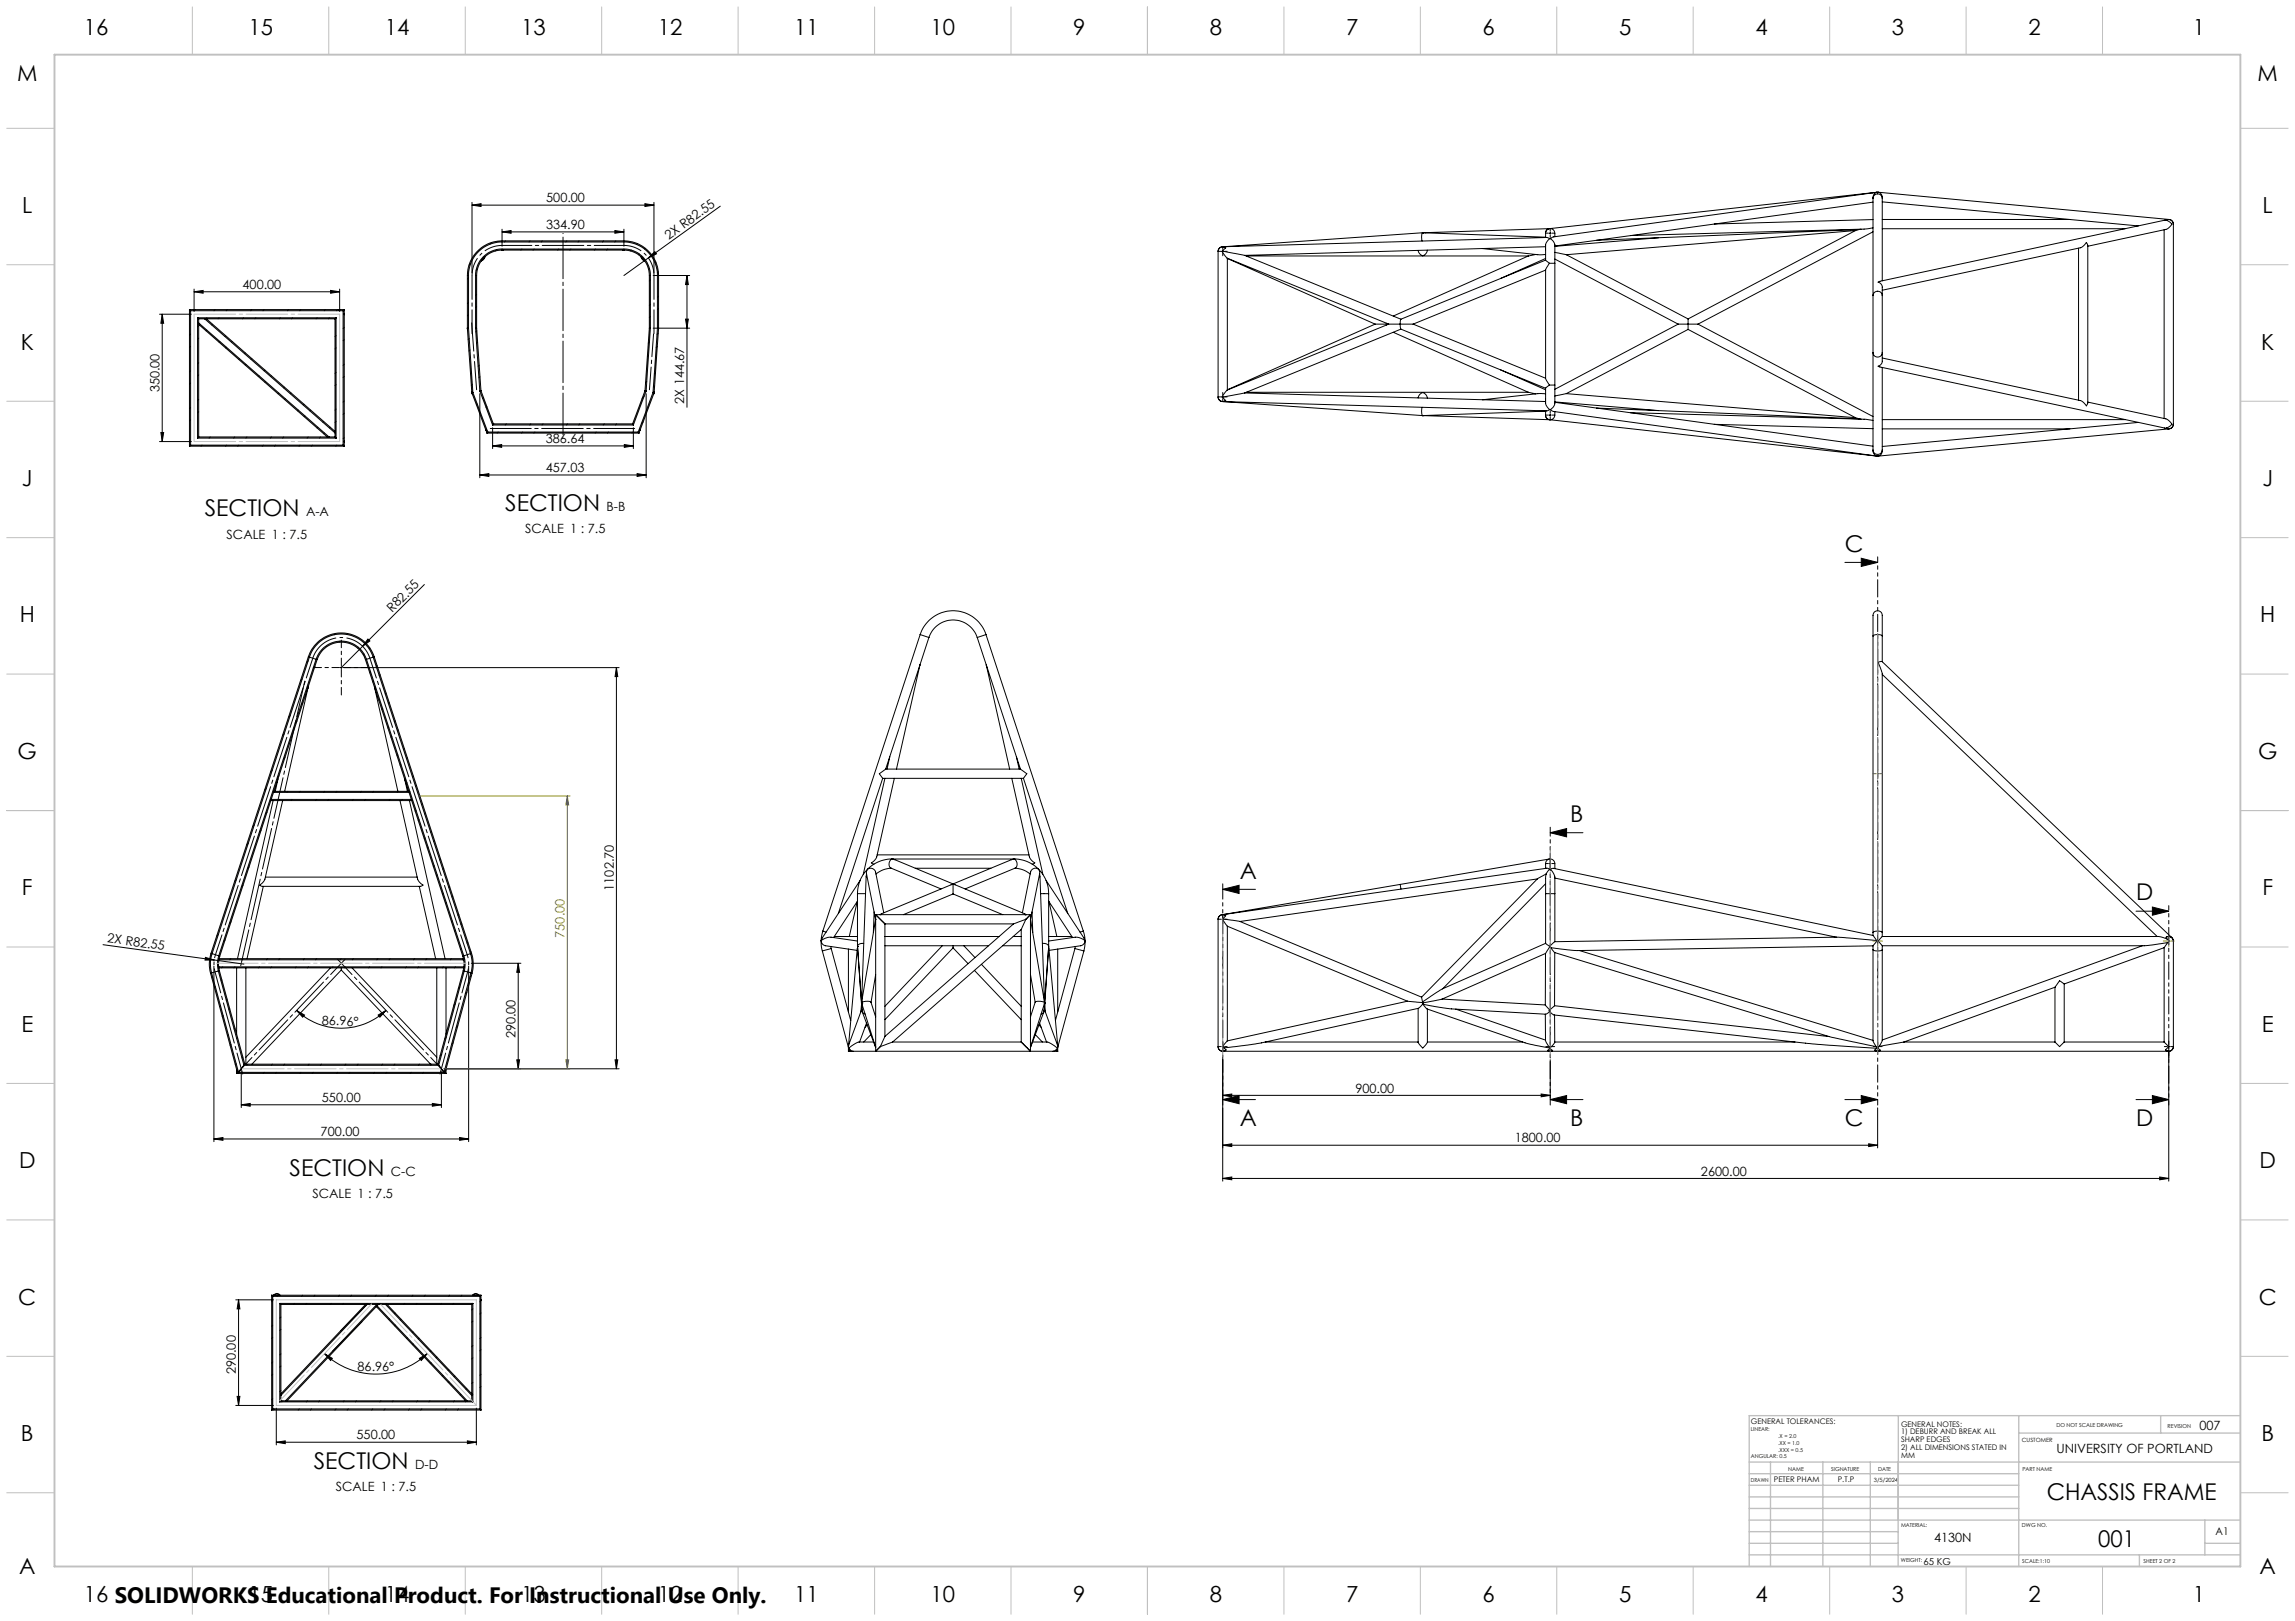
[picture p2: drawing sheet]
<svg xmlns="http://www.w3.org/2000/svg" width="841mm" height="594mm" viewBox="0 0 841 594" stroke-linecap="round" stroke-linejoin="round" font-family="sans-serif">
<defs><g id="words">
<g font-size="8.5">
<text x="75" y="189.2">SECTION</text>
<text x="185.1" y="187.2">SECTION</text>
<text x="676.1" y="202.1">C</text>
<text x="575.3" y="301.2">B</text>
<text x="454.3" y="321.9">A</text>
<text x="782.7" y="329.9">D</text>
<text x="454.3" y="412.6">A</text>
<text x="575.3" y="412.6">B</text>
<text x="676.1" y="412.6">C</text>
<text x="782.7" y="412.6">D</text>
<text x="106.1" y="430.8">SECTION</text>
<text x="115" y="538.3">SECTION</text>
<text x="750" y="549.6">CHASSIS FRAME</text>
<text x="768.8" y="566.7">001</text>
</g>
<g font-size="8.1">
<text x="30.8" y="12.9">16</text>
<text x="91" y="12.9">15</text>
<text x="141" y="12.9">14</text>
<text x="191" y="12.9">13</text>
<text x="241" y="12.9">12</text>
<text x="291" y="12.9">11</text>
<text x="341" y="12.9">10</text>
<text x="393.3" y="12.9">9</text>
<text x="443.3" y="12.9">8</text>
<text x="493.3" y="12.9">7</text>
<text x="543.3" y="12.9">6</text>
<text x="593.3" y="12.9">5</text>
<text x="643.3" y="12.9">4</text>
<text x="693.3" y="12.9">3</text>
<text x="743.3" y="12.9">2</text>
<text x="803.6" y="12.9">1</text>
<text x="6.3" y="29.6">M</text>
<text x="827.3" y="29.6">M</text>
<text x="8.1" y="78.1">L</text>
<text x="829.1" y="78.1">L</text>
<text x="7.6" y="128.1">K</text>
<text x="828.6" y="128.1">K</text>
<text x="8.1" y="178.1">J</text>
<text x="829.1" y="178.1">J</text>
<text x="7.2" y="228.1">H</text>
<text x="828.2" y="228.1">H</text>
<text x="6.5" y="278.1">G</text>
<text x="827.5" y="278.1">G</text>
<text x="8" y="328.1">F</text>
<text x="829" y="328.1">F</text>
<text x="7.8" y="378.1">E</text>
<text x="828.8" y="378.1">E</text>
<text x="7" y="428.1">D</text>
<text x="828" y="428.1">D</text>
<text x="6.7" y="478.1">C</text>
<text x="827.7" y="478.1">C</text>
<text x="7.7" y="528.1">B</text>
<text x="828.7" y="528.1">B</text>
<text x="7" y="576.6">A</text>
<text x="828" y="576.6">A</text>
<text x="30.8" y="586.9">16 SOLIDWORKS Educational Product. For Instructional Use Only.</text>
<text x="91" y="586.9">15</text>
<text x="141" y="586.9">14</text>
<text x="191" y="586.9">13</text>
<text x="241" y="586.9">12</text>
<text x="291" y="586.9">11</text>
<text x="341" y="586.9">10</text>
<text x="393.3" y="586.9">9</text>
<text x="443.3" y="586.9">8</text>
<text x="493.3" y="586.9">7</text>
<text x="543.3" y="586.9">6</text>
<text x="593.3" y="586.9">5</text>
<text x="643.3" y="586.9">4</text>
<text x="693.3" y="586.9">3</text>
<text x="743.3" y="586.9">2</text>
<text x="803.6" y="586.9">1</text>
</g>
<g font-size="4.7">
<text x="200.2" y="74.1">500.00</text>
<text x="200.1" y="84">334.90</text>
<text x="245.1" y="87.9" transform="rotate(-36 245.1 87.9)">2X R82.55</text>
<text x="88.9" y="105.9">400.00</text>
<text x="58.5" y="143.8" transform="rotate(-90 58.5 143.8)">350.00</text>
<text x="250.7" y="147.9" transform="rotate(-90 250.7 147.9)">2X 144.67</text>
<text x="200" y="162.4">386.64</text>
<text x="200" y="173">457.03</text>
<text x="112.1" y="189.2">A-A</text>
<text x="222.3" y="187.2">B-B</text>
<text x="83.1" y="197.4">SCALE 1 : 7.5</text>
<text x="192.4" y="195.4">SCALE 1 : 7.5</text>
<text x="143.7" y="224.6" transform="rotate(-45 143.7 224.6)">R82.55</text>
<text x="224.9" y="326.4" transform="rotate(-90 224.9 326.4)">1102.70</text>
<text x="39.2" y="345.3" transform="rotate(8 39.2 345.3)">2X R82.55</text>
<text x="117.9" y="375.6" transform="rotate(1 117.9 375.6)">86.96°</text>
<text x="188.9" y="380.5" transform="rotate(-90 188.9 380.5)">290.00</text>
<text x="496.7" y="400.4">900.00</text>
<text x="118" y="403.8">550.00</text>
<text x="117.5" y="416.3">700.00</text>
<text x="555.1" y="418.6">1800.00</text>
<text x="143.2" y="430.8">C-C</text>
<text x="623.3" y="430.8">2600.00</text>
<text x="114.5" y="439">SCALE 1 : 7.5</text>
<text x="86.4" y="503.6" transform="rotate(-90 86.4 503.6)">290.00</text>
<text x="131" y="502.5">86.96°</text>
<text x="130.7" y="527.5">550.00</text>
<text x="806" y="524">007</text>
<text x="753.6" y="532.3">UNIVERSITY OF PORTLAND</text>
<text x="152.1" y="538.3">D-D</text>
<text x="123" y="546.5">SCALE 1 : 7.5</text>
<text x="708.7" y="564.9">4130N</text>
</g>
<text font-size="4.7" fill="#808000" x="206.9" y="343.6" transform="rotate(-90 206.9 343.6)">750.00</text>
<text font-size="3.9" x="811.9" y="562.5">A1</text>
<text font-size="3.5" x="704.9" y="573.3">65 KG</text>
<g font-size="2.8">
<text x="641.6" y="521.7">GENERAL TOLERANCES:</text>
<text x="696.6" y="522.8">GENERAL NOTES:</text>
<text x="696.6" y="525.6">1) DEBURR AND BREAK ALL</text>
<text x="696.6" y="528.5">SHARP EDGES</text>
<text x="696.6" y="531.3">2) ALL DIMENSIONS STATED IN</text>
<text x="696.6" y="534.1">MM</text>
<text x="650.1" y="543.1">PETER PHAM</text>
<text x="673.4" y="543.1">P.T.P</text>
</g>
<g font-size="2.1">
<text x="740.9" y="528.4">CUSTOMER</text>
<text x="686.7" y="542.9">3/5/2024</text>
</g>
<g font-size="2">
<text x="641.6" y="524.4">LINEAR:</text>
<text x="651.6" y="526.9">.X = 2.0</text>
<text x="753.6" y="523">DO NOT SCALE DRAWING</text>
<text x="794.3" y="523.2">REVISION</text>
<text x="651.6" y="529.4">.XX = 1.0</text>
<text x="651.6" y="531.9">.XXX = 0.5</text>
<text x="641.6" y="534.4">ANGULAR: 0.5</text>
<text x="655.3" y="539">NAME</text>
<text x="671" y="538.9">SIGNATURE</text>
<text x="688.2" y="538.9">DATE</text>
<text x="741.1" y="538.9">PART NAME</text>
<text x="641.6" y="543.1">DRAWN</text>
<text x="696.6" y="559.5">MATERIAL:</text>
<text x="741" y="559.5">DWG NO.</text>
<text x="696.6" y="572.5">WEIGHT:</text>
<text x="741.1" y="572.6">SCALE:1:10</text>
<text x="785.5" y="572.6">SHEET 2 OF 2</text>
</g>
</g></defs>
<g fill="none" stroke="#000" stroke-width=".37">
<path d="M173 75.2l3.3-.6v1.1zM173 74.1v25.9M173 75.2h66.6M236.3 74.6l3.3 .6-3.3 .5zM239.6 74.1v25.9M263.9 75.6l-26.3 18.9M686.4 72.7a1.69 1.69 0 0 1 1.7-1.7 1.69 1.69 0 0 1 1.7 1.7M686.4 72.7v35.6M686.4 74.1l-116.6 16.1M687.6 70.5l.3-.1-120 13.4M687.7 70.5a2.11 2.11 0 0 0-1.3 2.2M687.7 70.5l-118.5 16.3-1.1 .7a3.2 3.2 0 0 1 1.6 2.2"/>
<path d="M687.8 70.4h.5M688.3 70.4h-.1a1.97 1.97 0 0 1 1.6 2.3M688.3 70.4l106.6 10M689.8 72.7v30.2M689.8 74l93.8 8.8M172.5 96.5l-.7 .7M175 98.6l-.6 .5M177.5 94.3l-.3 .2M177.5 94.3l.3-.3-.5 1-.9 .6 .8-1.1M180.2 88.8l-.7 .7M182.1 91.4l-.5 .6M184 91.6a9.3 9.3 0 0 0-9.3 9.4v19.3"/>
<path d="M184 91.6h.4M184 91.6h44.6M184 85l3.3-.5v1zM184 84v6.2M184 85h44.6M185.3 88.3l-.4 .4M191.3 91.3l-.4 .3M194.2 88.3l-.3 .4M195.8 91.3l-.5 .3M198.7 88.3l-.4 .4M204.8 91.3l-.5 .3M207.7 88.3l-.4 .4"/>
<path d="M209.2 91.3l-.4 .3M212.2 88.3l-.4 .4M218.2 91.3l-.4 .3M221.2 88.3l-.4 .4M222.7 91.3l-.4 .3M225.3 84.5l3.3 .5-3.3 .5zM225.7 88.3l-.4 .4M228.2 91.6h.4M228.6 91.6a9.3 9.3 0 0 1 9.3 9.4v19.3M228.6 84v6.2M231.3 91.6l-.3 .4M233.6 89.3l-.3 .3"/>
<path d="M234.3 93.1l-.3 .3M235.1 94.3l-.3-.3 .7 1.2 .7 .4-.8-1.1M235.1 94.3l.3 .2M236.5 91l-.4 .3M237.6 94.5l2.4-2.3 .6 .8zM237.6 94.5l-9 6.5M238 98.4l-.3 .3M240.3 96.1l-.3 .3M241.3 99.6l-.4 .4M446.4 92.1v53.3M447.7 92.1h.7M447.9 92l8.2 1.6"/>
<path d="M447.9 92l1.8 2.6M448.1 91.8v.7M448.1 90.4l1.1 .4M448.1 90.4l-1.1 .4-.6 1.3M449.2 90.8a1.69 1.69 0 0 0-1.8-.2 1.69 1.69 0 0 0-1 1.5M449.2 90.8l-1.3 1.2M449.7 94.6l59.2 24.2M449.8 94.6v48.3M449.8 94.7l54.1 24.1M456.1 93.6l57.3 23.4M456.7 93.8h103.4M521.2 85.3l-73.2 5.1"/>
<path d="M521.3 85.3h.1M521.3 85.3l-.4 1.3 .2 1.7M521.3 85.3l45.1 1.6M523.1 91.7l-.1 .2a1.61 1.61 0 0 1-1.2 1.6 1.61 1.61 0 0 1-1.9-.9l-.2-.8M543.2 91.1l20.3 2.2h2.9M560.1 93.8l-49.5 22M562.8 93.2l-2.7 .6M566.4 89.8v5.5M566.4 89.9a3.6 3.6 0 0 1 1.5-2.4l-1.1-.5-118.7 3.4M566.4 91.5l-.1-1.1-110.2 3.2M566.4 86.9l.1 .1M566.4 95.3l1.4 1.2"/>
<path d="M566.4 98.9v39.7M566.4 95.3l-53 21.7M566.4 99l-48.6 19.8M566.4 94.7l-16.5 7.4M567.7 85.5h.7M567.8 96.5l-1.4 2.4M567.8 96.5h2M567.9 83.8a1.55 1.55 0 0 0-1.5 1.5M567.9 83.8l-46.6 1.5M568.1 85.1v.7M569.8 86.7a2.09 2.09 0 0 0-2.4-2.8 2.94 2.94 0 0 0-1 3M569.8 89.6v6.9"/>
<path d="M569.8 92.5l4.2 .8M569.8 96.5v44.6M569.8 94.9l45.2 23.9M574 93.3l44.6 23.6M607.8 87.1l-38 3.2M679.9 84.5l-105.9 8.8M679.9 84.5l-61.3 32.4M681.4 84.1l-96.4 3.9M681.4 84.1l-1.5 .4M682 84l-.6 .1M686.4 83.5l-3.3 .5-85.6 2.3M686.4 80.5l-58.2 1.6"/>
<path d="M686.4 84.9l-64.2 33.9M689.8 80.4h68.7M689.8 83.8h89M761.7 90.9v55.7M793 84.2v69.1M793.8 80.7a1.69 1.69 0 0 1 2.6 1.4M793.8 80.7l1.2 .6 .9 .8-1.1 1.3-1.1 .7-28.6 6.1M794 80.6l-105.8 22.8a1.95 1.95 0 0 1 1.6 1.8v3.1M796.4 82.1v73.4a1.72 1.72 0 0 1-2.6 1.4l1.2-.6 .9-.8-1.1-1.3-1.1-.7-28.6-6.2M58.5 115.1h11.6M59.4 115.1l.6 3.4h-1.1zM59.4 115.1v46.7"/>
<path d="M69.4 115.2v.1M69.4 113.4v50.1M69.4 113.4l.5 .5M69.4 113.4h56.8M69.8 113.4l-.4 .4M69.9 113.9v49.2M69.9 113.9h55.8M70.9 113.4h.6M71.1 106.9l3.3-.5v1zM71.1 105.9v8.3M71.1 106.9h53.4M72.4 116.4l.4 .4"/>
<path d="M72.4 116.4v44.1M72.4 116.4h50.8M72.8 119.4l-.4 .4M72.8 116.8v43.3M72.8 116.8h50M72.8 118.9l47.1 41.2M72.8 118.3l47.8 41.8M73.4 118.8l-.3 .3M75 116.8l47.8 41.8M75.6 116.8l47.2 41.3M75.8 116.4l-.6 .6M77.9 118.8l-.3 .3"/>
<path d="M78.8 113.4l-.4 .5M80.3 116.4l-.4 .4M83.3 113.4l-.4 .5M89.3 116.4l-.4 .4M92.3 113.4l-.4 .5M93.8 116.4l-.4 .4M96.8 113.4l-.5 .5M102.8 116.4l-.5 .4M105.7 113.4l-.4 .5M107.2 116.4l-.3 .4M110.2 113.4l-.4 .5M116.2 116.4l-.4 .4"/>
<path d="M119.2 113.4l-.4 .5M120.7 116.4l-.4 .4M121.1 106.4l3.4 .5-3.4 .5zM122.8 116.8v43.3M123.2 116.4l-.4 .4M123.2 116.4v44.1M123.7 113.4l-.4 .5M124 113.4h.7M124.5 105.9v8.3M125.7 113.9v49.2M126.2 115.2v.1M126.2 120l-.5 .4"/>
<path d="M126.2 113.4v50.1M126.2 113.4l-.5 .5M171.7 110.8l-.4 .4M171.7 101.8l-.4 .5M171.7 115.3l-.4 .4M174.7 112.4l-.4 .3M174.7 107.8l-.4 .5M238.3 102.5l-.4 .4M238.3 111.5l-.4 .4M238.3 116l-.4 .4M239.4 101h13.3M241.3 108.5l-.4 .4"/>
<path d="M241.3 113l-.4 .4M251.2 116.9h1l-.5 3.4zM251.7 101l.5 3.3h-1zM251.7 101v48.3M503.9 118.8h4.2M503.9 118.8l-54.1 24M508.1 118.8v.3M508.1 118.8h.8M508.1 118.5v.3M508.9 118.8h4.2M508.9 118.8l-59.2 24.1M513.1 118.8l.3 1.8"/>
<path d="M513.1 118.8h4.7M513.4 117l-.3 1.8M517.8 118.8l48.6 19.8M615 118.8h3.6M615 118.8l-45.2 23.9M618.6 118.8v1.9M618.6 118.8h3.6M618.6 116.9v1.9M622.2 118.8l64.2 33.8M686.4 108.3v21M686.4 108.3a1.69 1.69 0 0 1 1.7-1.6 1.69 1.69 0 0 1 1.7 1.6M689.8 108.3v21"/>
<path d="M689.8 106.4l72.6-15.6 .9-.5 1.2-1.4 .6 1v57.8l-.6 1-1.2-1.4-.9-.5-72.6-15.6M69.9 122.4l-.5 .4M69.9 135.9l-.5 .4M69.9 126.9l-.5 .4M72.8 132.9l-.4 .4M72.8 123.9l-.4 .4M72.8 137.4l-.4 .4M75.8 121l-.3 .2M80.6 125.1l-.3 .3M82.7 123l-.3 .3M83 127.2l-.3 .3M85.1 125.1l-.3 .3"/>
<path d="M87.8 131.4l-.3 .3M89.9 129.3l-.3 .3M90.2 133.5l-.3 .3M92.3 131.4l-.3 .3M95 137.7l-.3 .3M97 135.6l-.2 .3M97.3 139.8l-.3 .3M99.4 137.7l-.2 .3M123.2 123l-.4 .4M123.2 136.4l-.4 .4M123.2 127.5l-.4 .4M126.2 133.4l-.5 .5"/>
<path d="M126.2 137.9l-.5 .5M126.2 124.5l-.5 .4M171.3 120.1v.5v-.2M171.3 120.4l1.6 23.5M171.3 120.4v-19.4a12.8 12.8 0 0 1 12.7-12.7h44.6a12.8 12.8 0 0 1 12.7 12.7v19.4M171.7 120.3l1.6 23.5M171.7 120.3v-19.3a12.3 12.3 0 0 1 12.3-12.3h44.6a12.3 12.3 0 0 1 12.3 12.3v19.3M171.7 120.3l-.4 .1M171.9 124l-.3 .4M172.2 128.2l-.4 .4M172.8 136.7l-.4 .3M174.3 120.3l1.5 23"/>
<path d="M174.3 120.3v-19.3a9.6 9.6 0 0 1 9.7-9.7h44.6a9.6 9.6 0 0 1 9.7 9.7v19.3M174.3 120.3h.4M174.7 120.3l1.5 22.9M174.7 121.2l-.4 .4M175 125.4l-.4 .4M175.6 133.8l-.4 .4M175.9 138.1l-.4 .3M237 139.8l-.4 .4M237.7 130.2l-.5 .4M237.9 120.3l-1.5 22.9M237.9 120.3h.4M238 125.3l-.4 .5"/>
<path d="M238.3 120.3l-1.5 23M239.4 120.3h13.3M240.2 136.6l-.4 .4M240.9 127l-.4 .4M240.9 120.3l-1.6 23.5M240.9 120.3l.4 .1M241.2 122.1l-.4 .4M241.3 120.4l-1.6 23.5M241.3 120.1v.5v-.2M510.6 121.8l49.5 21.9M513.4 120.6l-57.3 23.4M513.4 120.6l53 21.7"/>
<path d="M549.9 135.5l16.5 7.3M566.4 138.6l1.4 2.5M618.6 120.7l-44.6 23.5M618.6 120.7l61.3 32.4M686.4 129.3a1.7 1.7 0 0 0 1.7 1.5 1.7 1.7 0 0 0 1.7-1.5M686.4 129.3v35.6M689.8 129.3v3.1a2.02 2.02 0 0 1-1.6 1.8l105.8 22.8M689.8 134.7v30.2M58.9 158.5h1.1l-.6 3.3zM69.9 149.4l-.5 .3M69.9 140.4l-.5 .4M69.9 153.8l-.5 .5"/>
<path d="M72.8 146.4l-.4 .4M72.8 159.8l-.4 .5M72.8 150.9l-.4 .4M102.1 144l-.3 .3M104.2 141.9l-.2 .3M104.5 146.1l-.3 .3M106.6 144l-.2 .3M109.3 150.3l-.3 .3M111.4 148.2l-.2 .2M111.7 152.4l-.3 .3M113.8 150.3l-.3 .3M116.5 156.6l-.3 .3"/>
<path d="M118.6 154.5l-.3 .3M118.9 158.7l-.3 .3M121 156.6l-.3 .2M123.2 149.9l-.4 .4M123.2 140.9l-.4 .4M123.2 154.4l-.4 .4M126.2 151.4l-.5 .4M126.2 146.9l-.5 .4M172.9 143.5v.4zM172.9 143.9l.2 .5zM172.9 143.9l5.6 14.8M173.1 140.9l-.4 .3"/>
<path d="M173.3 143.8l5.5 14.5M173.3 143.8l-.4 .1M174.9 148.1l-.3 .3M175.8 143.3l4.7 12.4M175.8 144.3v30.8M176.1 151.3l-.3 .3M176.2 143.2l4.6 12.1M176.2 143.2l-.4 .1M177.2 145.7l-.3 .3M178 157.5l.1 .3zM178.4 149l-.3 .3M178.5 158.7h55.6"/>
<path d="M178.6 157.8l-.3 .3M178.8 158.3h55.1M178.8 158.3l-.3 .4M180.5 155.7h51.6M180.5 156.7v7.7M180.8 155.3l-.3 .4M180.8 155.3h51M181 155.3l-.3 .4M182.6 158.3l-.4 .4M185.6 155.3l-.5 .4M191.6 158.3l-.5 .4M194.5 155.3l-.4 .4"/>
<path d="M196 158.3l-.4 .4M199 155.3l-.4 .4M208 155.3l-.4 .4M212.5 155.3l-.4 .4M218.5 158.3l-.4 .4M221.5 155.3l-.4 .4M223 158.3l-.4 .4M226 155.3l-.4 .4M231.8 155.3l.3 .4M232 158.3l-.4 .4M232.1 156.7v7.7M233.9 158.3l.2 .4"/>
<path d="M234.6 157.5l-.1 .3zM235.7 154.6l-.7 .7M236 145.3l-.7 .7M236.4 143.2l-4.6 12.1M236.4 143.2l.4 .1M236.8 143.3l-4.7 12.4M236.8 144.3v30.8M239.3 143.8l-5.4 14.5M239.3 143.8l.4 .1M239.7 143.9l-.2 .5zM239.7 143.9l-5.6 14.8M239.7 143.5v.4z"/>
<path d="M239.9 141.4l-.5 .4M446.4 145.4a1.69 1.69 0 0 0 .9 1.6 1.69 1.69 0 0 0 1.9-.3M446.4 145.4l.1 .7a1.63 1.63 0 0 0 1.6 1M447.7 145.4h.7M447.9 145.5l1.3 1.2M448 147.1l73.2 5.2M448.1 145.1v.7M449.2 146.7l-1.1 .4M449.7 142.9l-1.3 1.6-.5 1M456.1 144l-8.2 1.5M456.1 144l110.2 3.1 .1-1M456.7 143.7h103.4"/>
<path d="M519.7 145.8v-.1a1.61 1.61 0 0 1 1.2-1.6 1.61 1.61 0 0 1 1.9 .9l.3 .9M521.1 149.3l-.2 1.6 .4 1.4M521.2 152.3h.1M521.3 152.3h.1M521.3 152.3l46.6 1.5M560.1 143.7l2.7 .6M566.4 142.3v3a4.9 4.9 0 0 0 .7 4l.8 .8-1.1 .5-118.7-3.5M566.4 150.7a2.29 2.29 0 0 0 1.9 3.1 2.5 2.5 0 0 0 1.5-3M566.4 152.3a1.56 1.56 0 0 0 1.5 1.5M566.4 150.7l-45.1 1.6M566.4 144.3l-2.9-.1-20.3 2.3M566.5 150.6l-.1 .1"/>
<path d="M567.7 152.1h.7M567.8 141.1l-1.4 1.1M567.8 141.1h2M567.9 153.8h.1M567.9 153.8l120 13.3h-.3M568.1 151.8v.7M569.8 141.1v4.9a3.6 3.6 0 0 1-1.7 4.1l1.1 .7 118.5 16.3M569.8 147.3l38 3.2M569.8 147.4l116.6 16.1M574 144.2l-4.2 .9M574 144.2l105.9 8.9M585 149.5l96.4 4"/>
<path d="M597.5 151.2l86 2.4 2.9 .5M628.2 155.5l58.2 1.6M679.9 153.1l1.5 .4M681.4 153.5l.6 .1M689.8 157.2h68.7M689.8 153.8h89M783.6 154.8l-93.8 8.8M794.9 157.2l-106.6 9.9M58.5 161.8h11.6M69.4 161.7v.2M69.4 163.5h56.8M69.9 162.8l-.5 .4"/>
<path d="M69.9 163.1l-.5 .4M69.9 163.1h55.8M72.4 160.5h50.8M72.8 160.1l-.4 .4M72.8 160.1h50M74 163.1l-.3 .4M77 160.1l-.4 .4M83 163.1l-.4 .4M86 160.1l-.4 .4M87.5 163.1l-.4 .4M90.5 160.1l-.4 .4M96.5 163.1l-.4 .4"/>
<path d="M99.5 160.1l-.4 .4M101 163.1l-.4 .4M104 160.1l-.4 .4M110 163.1l-.4 .4M113 160.1l-.5 .4M114.5 163.1l-.4 .4M117.4 160.1l-.3 .4M122.8 160.1l.4 .4M123.4 163.1l-.4 .4M125.7 163.1l.5 .4M126.2 161.7v.2M126.2 160.4l-.5 .4"/>
<path d="M175.8 174.1l3.3-.5v1zM175.8 174.1h61M180.5 163.4l3.3-.5v1zM180.5 163.4h51.6M228.8 162.9l3.3 .5-3.3 .5zM233.5 173.6l3.3 .5-3.3 .5zM686.4 164.9v.3a2.1 2.1 0 0 0 1.3 1.9M686.4 164.9a1.7 1.7 0 0 0 1.7 1.6 1.7 1.7 0 0 0 1.7-1.6M687.8 167.1h.5M689.8 164.9v.3a1.87 1.87 0 0 1-1.6 1.9h.1M155.5 214.2l-30.4 30.4M676.1 206.1h12"/>
<path d="M682.1 204.6l6 1.5-6 1.5zM123 232.1l-.6 .5M124.6 234.9l-.4 .5M127.4 232.2l-.3 .3M131.3 237.2l-.2 .3M133.4 239.6l-.3 .4M134.8 234.2l.7 .7-2.6 1.9zM135.6 237.5l-.3 .3M337.2 232.5a12.7 12.7 0 0 1 12.1-8.7 12.7 12.7 0 0 1 12 8.7M337.2 232.5l3.2 1.1M337.2 232.5l-35.7 108.7M340.4 233.6a9.3 9.3 0 0 1 8.9-6.4 9.3 9.3 0 0 1 8.8 6.4"/>
<path d="M340.4 233.6l-3.3 10.1M358.1 233.6l3.3 10.1M361.3 232.5l-3.2 1.1M361.3 232.5l35.7 108.7M686.4 233.1v-4.3a6.9 6.9 0 0 1 .6-4.6 1.83 1.83 0 0 1 2.2 0 1.83 1.83 0 0 1 .6 2.1v6.8M686.4 233.1a2.96 2.96 0 0 1 3.4 0M686.4 233.1v108.6M689.8 233.1v9.4M110.7 248.8l-.6 .6M111 257.5l-.6 .7M112.9 251.8l-.1 .4zM112.9 251.8l-8.6 38.2"/>
<path d="M113 242.1l-.7 .7M113.4 240.8a12.3 12.3 0 0 1 11.7-8.5 12.3 12.3 0 0 1 11.6 8.5M113.4 240.8l2.4 .8M113.4 240.8l-35.7 108.7M115.4 244.2l-.6 .6M115.8 241.6a9.7 9.7 0 0 1 9.3-6.7 9.7 9.7 0 0 1 9.2 6.7M115.8 241.6l-35.6 108.7M124.7 244.6h.7M125.1 244.3v.7M126 244.6h100.9M134.3 241.6l35.7 108.7M135.8 246.2l-.3 .3"/>
<path d="M136.7 240.8l-2.4 .8M136.7 240.8l35.7 108.7M136.9 249.6l-.3 .3M137.2 251.8l.2 .4zM137.2 251.8l8.6 38.2M138.2 243.8l-.3 .4M139.1 256.4l-.3 .3M139.3 247.2l-.3 .3M140.3 259.7l-.4 .4M141.5 254l-.3 .3M142.6 257.4l-.3 .3M225.9 244.6l.5 3.3h-1z"/>
<path d="M225.9 244.6v147M337.1 243.7l-8.6 38.1M337.1 243.7l-12.5 38.1M361.4 243.7l8.6 38.1M361.4 243.7l12.5 38.1M361.4 243.7h.1M689.7 242.5l-1.5 .2 1.6 4.2v94.8M689.7 242.5l106.2 101.1M689.8 247.1l100.7 96.1M104.2 268.9l-.7 .6M104.5 277.6l-.7 .6M106.4 262.2l-.7 .6"/>
<path d="M108.8 264.2l-.6 .6M142.5 266.5l-.4 .3M143.6 269.9l-.3 .3M144.8 264.1l-.3 .4M145.8 276.6l-.3 .4M145.9 267.5l-.3 .3M148.2 274.3l-.4 .3M149.3 277.7l-.4 .3M326.1 277.3l-1.1 4.5M372.5 277.3l1 4.5M97.6 288.9l-.7 .7M97.9 297.6l-.7 .7"/>
<path d="M99.4 292.9h51.3l.1 .5h-51.5zM99.8 282.3l-.7 .6M100.1 293.4l-13.1 57.9M100.4 290h49.4l.1 .4h-49.6zM101.9 285.4l-1 4.6M102.3 284.3l-.7 .6M102.6 292.9l-.5 .5M103.6 293.4l-6.5 28.7-.7 1.2-1.3 1 .6 .4 58.9-.1 .4-.3-1.3-1-.7-1.2-6.4-28.7M105.5 290l-.4 .4M107 292.9l-.4 .5M110 290l-.4 .4M116 292.9l-.4 .5"/>
<path d="M119 290l-.4 .4M120.5 292.9l-.4 .5M123.5 290l-.4 .4M129.5 292.9l-.4 .5M132.5 290l-.5 .4M134 292.9l-.4 .5M136.9 290l-.3 .4M142.9 292.9l-.3 .5M145.9 290l-.4 .4M146.9 280l-.3 .3M147.5 292.9l-.5 .5M148.3 285.4l1 4.6"/>
<path d="M149.1 286.8l-.3 .3M150 293.4l13.1 57.9M150.2 290.2l-.3 .3M151.5 284.4l-.3 .3M152.5 296.9l-.4 .3M152.6 287.8l-.3 .3M154.8 294.6l-.3 .3M155.9 297.9l-.3 .4M323.5 285.2h51.5M323.5 285.2l-16.3 49.6M324.3 285.2l-8 35.2M324.6 281.8l-2.4 1.7 1.3 1.7"/>
<path d="M324.6 281.8h49.3M327.7 285.2l-6.4 28.8-.9 1.4-1.1 .8 1 .4M370.8 285.2l6.4 28.8 .7 1.2 1.3 1-1 .4M373.9 281.8l2.4 1.7-1.3 1.7M374.2 285.2l8 35.2M375 285.2l16.3 49.6M91 309l-.6 .6M91.3 317.7l-.6 .6M93.2 302.3l-.6 .6M95.7 304.3l-.7 .6M153.6 300.3l-.4 .3M155.8 307.1l-.3 .3"/>
<path d="M156.9 310.4l-.3 .4M158.2 304.7l-.4 .3M159.1 317.2l-.3 .3M159.2 308.1l-.3 .3M161.5 314.8l-.4 .4M162.6 318.2l-.3 .4M321.4 313.3h55.7M326.6 318.2a9.1 9.1 0 0 0-5.6 2.1M326.9 314.8a12.7 12.7 0 0 0-12.7 12.7M326.9 314.8a2.02 2.02 0 0 0-.4 3.3l18.3 7.6M326.9 314.8l22.4 9.1M326.9 314.8h.1"/>
<path d="M326.9 314.8h44.7M335.4 318.2h27.7M371.6 314.8a12.7 12.7 0 0 1 12.7 12.7M371.6 314.8a2.02 2.02 0 0 1 .4 3.3l-18.3 7.6M371.6 314.8l-22.3 9.1M371.6 314.8h.1M371.9 318.2a9.1 9.1 0 0 1 5.6 2.1M377.6 319.5l-2.9 15M377.7 319.5a1.68 1.68 0 0 1 2-1.3 1.68 1.68 0 0 1 1.3 2l-3.4 16.7M567.7 316.5h.7M567.8 314.8a2.75 2.75 0 0 0-1.4 3.1v.3M567.8 314.8a2.06 2.06 0 0 1 2 2.8v.7"/>
<path d="M567.8 314.8l-120 20.4M568.1 305.1l6-1.5v3.1zM568.1 316.1v.7M568.1 305.1h12M84.4 329l-.6 .7M84.7 337.7l-.6 .7M86.6 322.4l-.6 .6M89.1 324.4l-.7 .6M96.5 324.8l-6 26.5M97.3 321.4h55.6M153.6 324.8l6 26.5M160.2 320.6l-.3 .3"/>
<path d="M162.5 327.3l-.4 .4M163.5 330.7l-.3 .3M164.8 325l-.3 .3M165.8 337.5l-.3 .3M165.9 328.4l-.3 .3M168.1 335.1l-.3 .3M169.2 338.5l-.3 .3M314.1 330.4l-2.9 12.8M314.2 327.5h3M314.2 330.2l-8.7 13.4M314.2 327.5v19.3M315.2 322.6l-14 21.2-.3 .9 1.7-1 1.9-.3 9.7 1.4"/>
<path d="M317.5 320.3l-1.7 46.8M320.3 334.2l-.3 7.5M320.9 335.2l3.4 3.4M320.9 335.2v50l1.7-1.7M320.9 336.8l-5.1 30.3M320.9 335.2h1.6M322.5 335.2h53.4M323.9 334.5l-3-15a1.69 1.69 0 0 0-2.1-1.3 1.69 1.69 0 0 0-1.3 2l3.4 16.7M324.3 338.6v41.2M324.3 338.6h47.1M349.3 324.1l26.6 11.1M349.3 323.9v.2"/>
<path d="M349.3 324.1l-26.8 11.1M349.3 324.1v3.5M349.3 327.6l18.2 7.6M349.3 327.6l-18.3 7.6M371.4 338.6l-47.1 41.2M375.7 335.2h.2M375.9 336.9l-1.7 3.7M375.9 336.9l-4.5 1.7M377.6 335.2l-1.7 1.7M377.6 335.2v50l-3.4-3.4M377.6 335.2h-1.7M377.6 336.8v.1"/>
<path d="M377.6 336.8l5.1 30.3M378.2 334.2l.3 7.5M381 320.3l1.7 46.8M381.4 327.5h2.9M383.3 322.6l14.3 22.1-1.7-1-1.9-.3-9.7 1.4M384.3 327.5v19.4M384.3 330.2l8.7 13.4M384.4 330.4l2.9 12.8M446.4 336.9v46.6a1.69 1.69 0 0 0 1 1.6 1.69 1.69 0 0 0 1.9-.4l-1.2-1.2M447.7 336.9h.7M448 336.9l1.8 2.5M448 336.9l6.4 .8"/>
<path d="M448.1 325.9h12M448.1 325.9l6-1.5v3zM448.1 336.5v.7M449.2 335.6a1.69 1.69 0 0 0-1.9-.3 1.69 1.69 0 0 0-.9 1.6M449.2 335.6l-1.2 1.3M449.8 339.4v42M449.8 339.4l66 27.5M454.4 337.7l66.5 27.7M513.1 324.1l.3 1.7M563.4 322.1l-109 15.6M566.4 327.5v18.2l1.6 1.1-1.6 2.6M566.4 327.5h3.4"/>
<path d="M566.4 323.8l-37.7 38.5M566.6 320.3l-.2 7.2M566.6 320.3l1.3-1.8-1-.4-119 17.1M566.6 320.3l-3.2 1.7-42.5 43.4M569.7 321.4l-.3-1.2-1.3-1.7 1.2-.3 117.1 24.6M569.8 321.3v6.2M569.8 321.8l103.1 21.6M569.8 327.5v17.6M782.7 333.9h12M788.7 332.4l6 1.5-6 1.5zM37.7 346.2l40.8 5.6M75.3 350.8l3.2 1h-3.4z"/>
<path d="M77.5 356.5l9.9 36.5M77.7 349.5a12 12 0 0 0-.2 7M77.7 349.5l2.5 .8M77.9 349.1l-.7 .6M77.9 358l-.3 .3M78.4 354v64.4M78.5 351.8l10.9 1.5M80 355.8l-2.5 .7M80 355.8l9.4 34.6M80 342.4l-.6 .6M80.2 354.3h89.8l-.1 .4h-89.7zM80.2 350.3a10.2 10.2 0 0 0-.2 5.5"/>
<path d="M80.3 351.3h89.5l.1 .4h-89.7zM80.4 355.5l-.4 .4M81.3 359.1l-.3 .3M81.6 354.3l-.4 .4M82.5 344.4l-.6 .6M84.6 351.3l-.4 .4M86.1 354.3l-.4 .4M86.7 354.7v24.2M89.1 351.3l-.4 .4M90.1 354.7v35.3M95.1 354.3l-.4 .4M98.1 351.3l-.5 .4"/>
<path d="M99.6 354.3l-.4 .4M102.6 351.3l-.4 .4M108.5 354.3l-.3 .4M111.5 351.3l-.4 .4M113.1 354.3l-.5 .4M116 351.3l-.4 .4M121.1 354.7l-31 32.7M122 354.3l-.4 .4M125 351.3l-.4 .4M125.1 354.7v.8M125.1 355.5l-32.8 34.5M125.1 355.5l32.7 34.5"/>
<path d="M126.5 354.3l-.4 .4M129 354.7l31.1 32.7M129.5 351.3l-.4 .4M135.5 354.3l-.4 .4M138.5 351.3l-.4 .4M140 354.3l-.4 .4M143 351.3l-.4 .4M149 354.3l-.4 .4M151.9 351.3l-.3 .4M153.5 354.3l-.4 .4M156.5 351.3l-.5 .4M160.1 354.7v35.3"/>
<path d="M162.5 354.3l-.5 .4M163.4 354.7v24.2M165.4 351.3l-.4 .4M166.9 340.8l-.4 .4M166.9 354.3l-.4 .4M169.1 347.6l-.3 .3M169.8 351.4l-.3 .3M170 350.3a9.4 9.4 0 0 1 .1 5.5M170.1 355.8l2.5 .7M170.1 355.8l-9.3 34.6M170.2 351l-.4 .4M171.4 345.3l-.3 .3"/>
<path d="M171.7 354v64.4M172.4 349.5a12 12 0 0 1 .2 7M172.4 349.5l-2.4 .8M172.6 348.6l-.3 .4M172.6 356.5l-9.9 36.5M172.7 353h18.2M172.8 357.4l-.6 .6M189.9 353l.5 3.3h-1zM189.9 353v38.6M301 344.5a1.78 1.78 0 0 0 1.5 2.1l11.6 1.7M301.3 348.5l10 36.7 .3-.4M301.5 341.2a12.8 12.8 0 0 0-.2 7.3"/>
<path d="M301.5 341.2l1.2 .4M304.4 346.8l.2 .8M304.6 347.6l-3.3 .9M304.6 347.6l7.1 26.4M305.7 343.2h8.5M310.9 347.8v23M314.2 346.8h.1M314.2 346.8l.1 .2M314.3 347.3l-3.4 36.3M314.3 347.1l1.5 23M314.3 347l1.4 20.5M316.5 345.8h-1a1.38 1.38 0 0 0-1.3 1"/>
<path d="M320.9 357.1l-1.7 10.2M324.3 346.6h38M324.3 343.2h41.8M345.3 346.6l-21 22.2M349.3 346.6v.7M349.3 347.3l-25 26.4M349.3 347.3l5.5 5.8M353.2 346.6l4.1 4.3M357.1 355.6l17.1 18.1M359.7 353.4l14.5 15.4M367.4 346.6h6.8M371.3 343.2h2.9"/>
<path d="M374.2 340.6v41.2M374.2 340.6l-47.1 41.2M377.6 357.1l1.7 10.2M382 345.8h1a1.32 1.32 0 0 1 1.3 1.3l-1.6 23M384.2 347.3l3.4 36.3M384.3 343.2h8.5M384.3 347l-1.5 20.5M387.6 347.8v23M393.9 347.6l3.3 .9M393.9 347.6l-7.1 26.4M394.1 346.8l-.2 .8M397 341.2a12.9 12.9 0 0 1 .2 7.3"/>
<path d="M397 341.2l-1.2 .4M397.2 348.5l-10 36.7-.3-.4M397.5 344.6a1.84 1.84 0 0 1-1.5 2l-11.6 1.7M566.3 349.4l-37.9 16.7-7 1.4v.3M566.3 349.4v18.9M566.3 349.4h.1M566.4 345.7l-37.8 16.7-7.3 4.8M568.3 347.3l1.4 1.8M569.7 345.1l-1.8 1.6 .4 .6M569.7 349.1v19.4M578.8 348.3l107.6 32.9M686.4 341.7v1.1"/>
<path d="M686.4 346.6v1.4M686.4 348v33.4l1.2 2.2-17.3-3.7-100.6-30.8M686.4 346.6l-108.3 1.7-9.8-1M686.4 342.8l1.3 1.9M686.4 341.7a2.96 2.96 0 0 1 3.4 0M686.4 348a3.6 3.6 0 0 0 3.4 0M687.7 344.6l.2 .2-1.5 1.8M687.7 344.7l-14.6-1.3-103.4 1.7M689.8 346.6v1.4M689.8 341.7v1.5M689.8 343.2l-1.6 1.6 1.6 1.8M689.8 348v33.3l-1.2 2.1"/>
<path d="M689.8 343.2h101.3l2.9 .8M785.1 346.6l-95.3 34.5M793 347.3v34.5M793 347.3l-36.6 13.3M794 344v-.2a.63 .63 0 0 1 .2-.7 .63 .63 0 0 1 .8 .1h.2a1.65 1.65 0 0 1 1.2 1.7v38.6l-.4 1.1-1.3 .6M794 344l.9 .9-.5 .5M794.4 345.4l-8.5 1.2h-96.1M794.4 345.4l-1.4 1.9M78.9 361.5l-.3 .3M80.8 368.6l-.3 .3M81.8 372.1l-.4 .3M83.2 366.1l-.3 .4"/>
<path d="M83.7 379.2l-.3 .3M84.2 369.7l-.3 .3M86.1 376.7l-.3 .4M108.7 370.3l2.9 1.7-.7 .7zM108.7 370.3a23.8 23.8 0 0 0 32.7 0M138.6 372l2.8-1.7-2.2 2.4zM166.9 367.8l-.6 .6M167.7 375.9l-.5 .6M168.5 361.7l-.5 .6M171.1 363.6l-.6 .6M315.7 368.1l-.2 2.7M315.7 367.5h.1"/>
<path d="M315.7 367.5l.1 2.6M315.8 367.3v.5M315.8 367.3v.1M315.8 367.5v.1M315.8 367.1v.2M315.8 367.8h.1M315.8 367.8l5.1 16M315.8 369.8l-4.9 13.8M315.8 370.1l.1 .3M315.8 370.1v.3M315.8 370.4l.1 .2M315.8 370.4h.1"/>
<path d="M315.9 370.4v.3M315.9 370.6h.1M315.9 370.6v.1M315.9 370.7l1.1 .9M315.9 370.7l5 13.2M317.5 374.9l-2.5 6.9M317.8 375.6l-.8 .8M319.1 379.1l-2.6 2.7M319.2 367.2l-1.3-.3-2.1 .5M319.2 367.2l1.7 5.4M320.9 372.3l-.1 .1M324.3 379.8l-1.7 3.7"/>
<path d="M377.6 372.3l.1 .1M379.3 367.2l1.4-.3 2.1 .5M379.3 367.2l-1.7 5.4M379.4 379.1l2.6 2.7M380.7 375.6l.8 .8M381 374.9l2.5 6.9M382.6 370.7l-5 13.2M382.6 370.7l-1.1 .9M382.7 370.4h.1M382.7 370.4l-.1 .3M382.7 370.1v.3M382.7 367.8l-5.1 16"/>
<path d="M382.7 367.8h.1M382.7 369.8l4.9 13.8M382.7 367.1l.1 .2M382.8 367.3l-.1 .5M382.8 367.5h.1M382.8 367.3h.1M382.8 367.3v.1M382.8 367.5l-.1 2.6M382.8 368.1l.3 2.7M515.8 366.9l5.4 .5M515.8 366.9l-66 14.5M519.7 369.5v12.5l1.7 2 1.7-2.1v-12.1"/>
<path d="M519.7 369.5l-57.5 12.7-13.7 1.8-.5-.5 1.8-2.1M520.9 365.4l.4 1.8M521.3 367.3l.2 .7M521.3 367.3h.1M521.3 367.3l-.1 .1M521.3 367.2v.1M521.3 367.8v.1M521.3 367.8h.1M521.3 367.9l.1 .1M521.4 367.9l-1.7 1.6M521.4 367.9l.1 .1M521.4 368l10.6 1.7 34.4 1.9 1.5-.9"/>
<path d="M521.4 368l1.6 1.7 35.9 12.5 9.1 1.8M521.5 367.9v.1M528.5 366.1l37.8 2.2M533.4 369.8l32.9 11.3M566.3 368.3l1.6 1.9M566.3 371.6v9.7l1.7 2.7M567.7 370.4h.4M567.7 370.4l.2 .3M567.9 370.7l1.6 1.2 92.6 10.4 17.7 1.3 8.2 .4M567.9 370.2l.2 .2M567.9 370.2l-.2 .2M568.1 370.4l-.2 .3"/>
<path d="M569.7 372v9.9l-1.7 2.2M569.7 368.5l-1.8 1.7M569.7 368.5l100.4 11.3M753 361.8l-55.3 20M753 361.8v20M756.4 360.6l-1.7-1.2-1.7 2.4M756.4 360.6v21.2M84.6 382.7l-.3 .3M86.5 389.8l-.3 .3M86.7 391.9v1.4M86.7 393.3h76.7M87 393.1l-.3 .2"/>
<path d="M87.1 380.3l-.4 .3M87.4 393l-.3 .3-9.9-36.7a12.5 12.5 0 0 1 .1-7.3l35.7-108.6a12.7 12.7 0 0 1 12.1-8.8 12.7 12.7 0 0 1 12 8.8l35.7 108.6a13.3 13.3 0 0 1 .2 7.3l-10 36.7-.3-.3M87.4 393h75.3M87.8 393l-.3 .3M88.4 392.7v13.2M89 387.3l-.3 .4M89.4 390.4l-2 2.6M89.4 390.4h71.4M89.7 390l-9.3-34.3a9.5 9.5 0 0 1 .1-5.3l35.7-108.7a9.3 9.3 0 0 1 8.9-6.4 9.3 9.3 0 0 1 8.8 6.4l35.7 108.7a9.5 9.5 0 0 1 .1 5.3l-9.3 34.3M89.7 390l-.3 .4M89.7 390h70.7M90.8 390l-.4 .4"/>
<path d="M96.8 393l-.4 .3M99.8 390l-.4 .4M101.3 393l-.4 .3M104.3 390l-.4 .4M110.3 393l-.4 .3M113.3 390l-.4 .4M114.8 393l-.4 .3M117.8 390l-.4 .4M123.8 393l-.4 .3M126.8 390l-.4 .4M128.3 393l-.5 .3M131.2 390l-.4 .4"/>
<path d="M137.3 393l-.5 .3M140.2 390l-.4 .4M141.7 393l-.4 .3M144.7 390l-.4 .4M150.7 393l-.4 .3M153.7 390l-.4 .4M155.2 393l-.4 .3M158.2 390l-.4 .4M160.4 390l.4 .4M160.8 390.4l1.9 2.6M161.7 392.7v13.2M161.9 386.3l-.6 .6"/>
<path d="M162.7 391.6h64.2M163.1 393.1l.3 .2M163.4 391.9v1.4M163.5 380.1l-.6 .6M166.1 382.1l-.6 .6M189.4 388.4h1l-.5 3.2zM225.4 388.4h1l-.5 3.2zM310.9 383.6l.1 .5M310.9 385.2h76.7M310.9 383.7v1.5M311 384.1l.6 .7M311.2 384.9l-.3 .3"/>
<path d="M311.6 384.8l1 .4M320.1 381.8l-5.7 .1-3.4 2.2M327.1 381.8l-4.5 1.7M327.1 381.8h47.1M378.4 381.8l5.6 .1 3.5 2.2M386.9 384.8l-1 .4M387.3 384.9l.3 .3M387.5 384.1l-.6 .7M387.6 383.6l-.1 .5M387.6 383.7v1.5M447.7 383.5h.7M448.1 388.2v44.6"/>
<path d="M448.1 383.2v.7M448.1 385.2h346.6M463.6 381.8h56.1M523.1 381.8h34.9M567.1 384.9a1.59 1.59 0 0 0 1.9 0M567.1 384.9a1.61 1.61 0 0 0 1.9 0M567.7 383.5h.7M568 384l-.9 .9M568 384.1l1 .8M568.1 388.3v14.1M568.1 383.2v.7M569.7 381.8h88.1"/>
<path d="M687.5 383.5l.4 .5M687.6 383.5l.4 .5M687.7 383.5h.7M688.1 383.2v.7M688.6 383.4l-.5 .6 .9 .9a1.74 1.74 0 0 1-2-.1l.9-.8M697.7 381.8l-9.1 1.6M697.7 381.8h55.3M753 381.8l1.7 1.7 1.7-1.7M756.4 381.8h36.6M793 381.8l1.7 1.7-1.2 1.2 1.2 .5M794.4 383.5h.7M794.7 385.5v47.3"/>
<path d="M794.7 383.2v.7M78.4 417.4l3.3-.6v1.1zM78.4 417.4h93.3M88.4 404.8l3.3-.5v1.1zM88.4 404.8h73.3M158.4 404.3l3.3 .5-3.3 .6zM168.4 416.8l3.3 .6-3.3 .5zM448.1 401.4l3.3-.5v1zM448.1 401.4h120M448.1 402.9h12M448.1 402.9l6-1.4v3zM448.1 419.7l3.3-.6v1.1z"/>
<path d="M448.1 419.7h240M564.8 400.9l3.3 .5-3.3 .5zM568.1 402.9l6-1.4v3zM568.1 402.9h12M676.1 402.9h12M682.1 401.5l6 1.4-6 1.6zM684.8 419.1l3.3 .6-3.3 .5zM688.1 406v14.6M782.7 402.9h12M788.7 401.5l6 1.4-6 1.6zM448.1 431.8l3.3-.5v1zM448.1 431.8h346.6"/>
<path d="M791.4 431.3l3.3 .5-3.3 .5zM86.4 476.3h13.8M87.4 476.3l.5 3.3h-1zM87.4 476.3v38.7M99.6 476.2v.3M99.6 474.6l.3 .4M99.6 474.6h76.6M99.6 474.6v42.1M99.9 475h76M99.9 475v41.3M99.9 476.6l-.3 .4M100.2 474.6l1.1-.6 .7 .1 .6 .5"/>
<path d="M101 474.6h.8M102.3 474.3l-.8 .7M102.5 477.6l.4 .4M102.5 477.6h70.8M102.5 477.6v36.1M102.9 478h70M102.9 478v35.3M107.9 477.6l-.4 .4M110.9 474.6l-.4 .4M112.4 477.6l-.4 .4M115.4 474.6l-.4 .4M121.4 477.6l-.4 .4"/>
<path d="M124.4 474.6l-.4 .4M125.9 477.6l-.4 .4M128.9 474.6l-.5 .4M133.9 478l-31 32.7M134.5 478l-31.6 33.3M134.9 477.6l-10.1 10.1M137.9 474.6l-.5 .4M138.1 478l-33.5 35.3M138.3 478.6l-.3 .3M138.6 478l-33.4 35.3M139.3 477.6l-.3 .4M141.3 478l31.6 33.3"/>
<path d="M141.9 478l31 32.7M142.3 474.6l-.4 .4M148.3 477.6l-.4 .4M151.3 474.6l-.4 .4M152.8 477.6l-.4 .4M155.8 474.6l-.4 .4M161.8 477.6l-.4 .4M164.8 474.6l-.4 .4M166.3 477.6l-.4 .4M169.3 474.6l-.4 .4M172.9 478v35.3M173.2 474.6l1-.6 1.4 .6"/>
<path d="M173.3 477.6l-.4 .4M173.3 477.6v36.1M173.3 479.6l-.4 .4M174 474.6h.8M175.9 475v41.3M176.2 476.2v.3M176.2 476.6l-.3 .5M176.2 474.6l-.3 .4M176.2 474.6v42.1M99.9 485.6l-.3 .4M99.9 499.1l-.3 .4M99.9 490.1l-.3 .4"/>
<path d="M102.9 482.6l-.4 .4M102.9 496.1l-.4 .4M102.9 487.1l-.4 .4M118.9 496l2.9 1.8-.7 .7zM118.9 496a27.4 27.4 0 0 0 37.7 0M132.7 484.3l-10.9 10.8M142.7 483.3l-.3 .2M144.8 481.1l-.3 .3M144.9 485.6l-.3 .2M147 483.4l-.3 .4M149.3 490.2l-.3 .3M151.4 488.1l-.3 .2"/>
<path d="M151.4 492.5l-.2 .3M153.6 490.4l-.4 .3M153.7 497.8l2.9-1.8-2.2 2.5zM155.8 497.1l-.3 .3M157.9 495l-.3 .3M158 499.4l-.3 .3M160.1 497.3l-.3 .3M173.3 493.1l-.4 .4M173.3 484.1l-.4 .4M173.3 497.6l-.4 .4M176.2 490.1l-.3 .4M176.2 481.1l-.3 .4"/>
<path d="M176.2 494.6l-.3 .4M86.4 515h13.8M86.9 511.7h1l-.5 3.3zM99.6 516.7h76.6M99.9 516.3l-.3 .4M99.9 516.3h76M99.9 512.5l-.3 .4M99.9 503.5l-.3 .5M100.7 516.3l-.4 .4M101.2 516v13.5M102.5 513.7h70.8M102.9 513.3h70"/>
<path d="M102.9 513.3l-.4 .4M102.9 509.5l-.4 .5M102.9 500.6l-.4 .4M103.7 513.3l-.4 .4M109.7 516.3l-.4 .4M112.6 513.3l-.3 .4M114.2 516.3l-.4 .4M117.2 513.3l-.5 .4M123.2 516.3l-.5 .4M126.1 513.3l-.4 .4M127.6 516.3l-.4 .4M130.6 513.3l-.4 .4"/>
<path d="M136.6 516.3l-.4 .4M139.6 513.3l-.4 .4M141.1 516.3l-.4 .4M144.1 513.3l-.4 .4M150.1 516.3l-.4 .4M153.1 513.3l-.5 .4M154.6 516.3l-.4 .4M157.6 513.3l-.4 .4M162.3 504l-.2 .3M163.5 516.3l-.3 .4M164.5 501.9l-.3 .3M164.5 506.3l-.2 .3"/>
<path d="M166.5 513.3l-.4 .4M166.7 504.2l-.3 .3M168 516.3l-.4 .4M168.9 510.9l-.3 .3M170.6 513.3l-32.7-34.5 .3-.3 33 34.8M171 508.8l-.3 .3M171.1 513.2l-.5 .5M172.9 513.3l.4 .4M173.3 506.5l-.4 .5M173.3 511.1l-.4 .4M174.6 516v13.5M175.9 516.3l.3 .4"/>
<path d="M176.2 503.6l-.3 .4M176.2 508.1l-.3 .4M101.2 528.5l3.3-.5v1zM101.2 528.5h73.4M171.3 528l3.3 .5-3.3 .5z"/>
</g>
<path d="M184 89.9a11 11 0 0 0-11 11M239.7 100.9a11 11 0 0 0-11.1-11" fill="none" stroke="#000" stroke-width=".37" stroke-dasharray="15.2 1.3 1.3 1.3" stroke-dashoffset="8.5" stroke-linecap="butt"/>
<path d="M79 349.8l-.6 3.4 .4 2.9M171.4 356.1l.4-2.9-.6-3.4" fill="none" stroke="#000" stroke-width=".37" stroke-dasharray="15.2 1.3 1.3 1.3" stroke-dashoffset="13.9" stroke-linecap="butt"/>
<path d="M135.5 241.2a11 11 0 0 0-10.4-7.6 11 11 0 0 0-10.5 7.6" fill="none" stroke="#000" stroke-width=".37" stroke-dasharray="15.2 1.3 1.3 1.3" stroke-dashoffset="3.3" stroke-linecap="butt"/>
<path d="M153.3 291.7h55.6M207.9 291.7l.5 3.3h-1zM207.9 291.7v99.9M687.7 283.5h.7M688.1 283.2v.7M687.7 344.9h.7M688.1 344.5v.7M794.4 344.9h.7M794.7 344.5v.7M162.7 391.6h46.2M207.4 388.4h1l-.5 3.2z" fill="none" stroke="#808000" stroke-width=".37"/>
<path d="M228.6 89.9h-44.6" fill="none" stroke="#000" stroke-width=".37" stroke-dasharray="15.2 1.3 1.3 1.3" stroke-dashoffset="4.3"/>
<path d="M173 100.9v21.4M239.7 100.9v21.4" fill="none" stroke="#000" stroke-width=".37" stroke-dasharray="15.2 1.3 1.3 1.3" stroke-dashoffset="6.5"/>
<path d="M239.5 122.4l-1.5 20.4" fill="none" stroke="#000" stroke-width=".37" stroke-dasharray="15.2 1.3 1.3 1.3" stroke-dashoffset="6.9"/>
<path d="M172.8 118.3l1.9 24.5" fill="none" stroke="#000" stroke-width=".37" stroke-dasharray="15.2 1.3 1.3 1.3" stroke-dashoffset="4.9"/>
<path d="M232.6 157h-52.9" fill="none" stroke="#000" stroke-width=".37" stroke-dasharray="15.2 1.3 1.3 1.3" stroke-dashoffset=".2"/>
<path d="M206.3 160.7v-75.2" fill="none" stroke="#000" stroke-width=".37" stroke-dasharray="15.2 1.3 1.3 1.3" stroke-dashoffset="-1.4"/>
<path d="M78.8 356.1l10.1 37.5M171.4 356.1l-10.2 37.5" fill="none" stroke="#000" stroke-width=".37" stroke-dasharray="15.2 1.3 1.3 1.3" stroke-dashoffset="7.3"/>
<path d="M114.6 241.2l-35.6 108.6M135.5 241.2l35.7 108.6M123.7 351.5l39.4 41.6M87 393.1l39.5-41.6" fill="none" stroke="#000" stroke-width=".37" stroke-dasharray="15.2 1.3 1.3 1.3" stroke-dashoffset="7.6"/>
<path d="M88.2 353.9l23.5-104.3" fill="none" stroke="#000" stroke-width=".37" stroke-dasharray="15.2 1.3 1.3 1.3" stroke-dashoffset="1.8"/>
<path d="M124.4 244.6h-9.4M125.1 244v-9.4M125.1 245.3v9.4M125.7 244.6h9.4" fill="none" stroke="#000" stroke-width=".37" stroke-dasharray="15.2 1.3 1.3 1.3" stroke-dashoffset="12.5"/>
<g fill="none" stroke="#000" stroke-width=".37" stroke-dasharray="15.2 1.3 1.3 1.3">
<path d="M447.4 92.1h-.9M448.1 91.4v-.9M448.1 92.8v.9M448.7 92.1h1M567.4 85.4h-.9M568.1 84.8v-1M568.1 86.1v1M568.7 85.4h1M447.4 145.4h-.9M448.1 144.8v-1M448.1 146.1v1M448.7 145.4h1"/>
<path d="M567.4 152.1h-.9M568.1 151.4v-.9M568.1 152.8v.9M568.7 152.1h1M567.4 316.4h-.9M568.1 315.8v-1M568.1 317.1v1M568.7 316.4h1M447.4 336.8h-.9M448.1 336.2v-1M448.1 337.5v1M448.7 336.8h1"/>
<path d="M447.4 383.5h-.9M448.1 382.8v-.9M448.1 384.2v.9M448.7 383.5h1M567.4 383.5h-.9M568.1 382.8v-.9M568.1 384.2v.9M568.7 383.5h1M687.4 383.5h-.9M688.1 382.8v-.9M688.1 384.2v.9M688.7 383.5h1"/>
<path d="M794.1 383.5h-1M794.7 382.8v-1.3M794.7 384.2v3.6M795.4 383.5h1"/>
</g>
<path d="M688.1 204.1v200.8" fill="none" stroke="#000" stroke-width=".37" stroke-dasharray="6.3 1.3 1.3 1.3 1.3 1.3" stroke-dashoffset="4.3"/>
<path d="M568.1 303.1v101.8" fill="none" stroke="#000" stroke-width=".37" stroke-dasharray="6.3 1.3 1.3 1.3 1.3 1.3" stroke-dashoffset="3.1"/>
<path d="M794.7 331.9v73" fill="none" stroke="#000" stroke-width=".37" stroke-dasharray="6.3 1.3 1.3 1.3 1.3 1.3" stroke-dashoffset="4.7"/>
<path d="M448.1 323.9v81" fill="none" stroke="#000" stroke-width=".37" stroke-dasharray="6.3 1.3 1.3 1.3 1.3 1.3" stroke-dashoffset=".7"/>
<path d="M687.4 283.5h-1M688.1 282.8v-1M688.1 284.2v1M688.7 283.5h1.1M687.4 344.8h-1M688.1 344.2v-1.1M688.1 345.5v1.1M688.7 344.8h1.1M794.1 344.8h-1.4M794.7 344.2v-1.4M794.7 345.5v1.3M795.4 344.8h1.3" fill="none" stroke="#808000" stroke-width=".37" stroke-dasharray="15.2 1.3 1.3 1.3"/>
<path d="M448.1 387.2v-50.7" fill="none" stroke="#808080" stroke-width=".37" stroke-dasharray="15.2 1.3 1.3 1.3" stroke-dashoffset="1.3"/>
<path d="M568.1 387.3v-76.9" fill="none" stroke="#808080" stroke-width=".37" stroke-dasharray="15.2 1.3 1.3 1.3" stroke-dashoffset="7.3"/>
<path d="M688.1 386.5v-40.5" fill="none" stroke="#808080" stroke-width=".37" stroke-dasharray="15.2 1.3 1.3 1.3" stroke-dashoffset="6.4"/>
<path d="M688.1 343.7v-112.6" fill="none" stroke="#808080" stroke-width=".37" stroke-dasharray="15.2 1.3 1.3 1.3" stroke-dashoffset="-1.1"/>
<path d="M78.4 353h93.3" fill="none" stroke="#c0c0c0" stroke-width=".37" stroke-dasharray="15.2 1.3 1.3 1.3" stroke-dashoffset="-.9"/>
<path d="M88.4 391.6h73.3" fill="none" stroke="#c0c0c0" stroke-width=".37" stroke-dasharray="15.2 1.3 1.3 1.3" stroke-dashoffset="-.5"/>
<path d="M102.5 513.3l33.7-35.5" fill="none" stroke="#c0c0c0" stroke-width=".37" stroke-dasharray="15.2 1.3 1.3 1.3" stroke-dashoffset="2.2"/>
<path d="M174.6 515l-35.1-37" fill="none" stroke="#c0c0c0" stroke-width=".37" stroke-dasharray="15.2 1.3 1.3 1.3" stroke-dashoffset="1.2"/>
<path d="M71.1 115.1h53.4M71.1 161.8h53.4" fill="none" stroke="#c0c0c0" stroke-width=".37" stroke-dasharray="15.2 1.3 1.3 1.3"/>
<g fill="none" stroke="#c0c0c0" stroke-width=".37">
<path d="M70.5 2.5v17.5M120.5 2.5v17.5M170.5 2.5v17.5M220.5 2.5v17.5M270.5 2.5v17.5M320.5 2.5v17.5M370.5 2.5v17.5M420.5 2.5v17.5M470.5 2.5v17.5M520.5 2.5v17.5M570.5 2.5v17.5M620.5 2.5v17.5"/>
<path d="M670.5 2.5v17.5M720.5 2.5v17.5M770.5 2.5v17.5M2.5 47h17.5M821 47h17.5M2.5 97h17.5M821 97h17.5M71.1 115.1v46.7M124.5 115.1v46.7M2.5 147h17.5M821 147h17.5M2.5 197h17.5"/>
<path d="M821 197h17.5M2.5 247h17.5M821 247h17.5M2.5 297h17.5M821 297h17.5M2.5 347h17.5M821 347h17.5M2.5 397h17.5M821 397h17.5M2.5 447h17.5M821 447h17.5M101.2 476.3h73.4v38.7h-73.4z"/>
<path d="M2.5 497h17.5M821 497h17.5M2.5 547h17.5M821 547h17.5M70.5 574v17.5M120.5 574v17.5M170.5 574v17.5M220.5 574v17.5M270.5 574v17.5M320.5 574v17.5M370.5 574v17.5M420.5 574v17.5"/>
<path d="M470.5 574v17.5M520.5 574v17.5M570.5 574v17.5M620.5 574v17.5M670.5 574v17.5M720.5 574v17.5M770.5 574v17.5"/>
</g>
<g fill="none" stroke="#c0c0c0" stroke-width=".5">
<path d="M695.6 518.8v55.2M739.8 518.8v55.2M791.8 518.8v6.3M821 518.8h-180v55.2M641 535.8h180M648.8 535.8v38.2M668 535.8v38.2M685.4 535.8v38.2M739.8 525.1h81.2M641 552.8h98.8M641 548.5h98.8M641 544.3h98.8"/>
<path d="M641 540h98.8M641 557h180M808 557v12.8M641 569.8h180M641 565.5h54.6M641 561.3h54.6M784 569.8v4.2M808 565.5h13"/>
</g>
<path d="M20 20h801v554h-801z" fill="none" stroke="#c0c0c0" stroke-width=".7"/>
<g fill="#000">
<path d="M59.4 115.1l.6 3.4h-1.1zM58.9 158.5h1.1l-.6 3.3z"/>
<path d="M682.1 204.6l6 1.5-6 1.5zM682.1 401.5l6 1.4-6 1.6z"/>
<path d="M225.9 244.6l.5 3.3h-1zM225.4 388.4h1l-.5 3.2z"/>
<path d="M568.1 305.1l6-1.5v3.1zM568.1 402.9l6-1.4v3zM788.7 332.4l6 1.5-6 1.5zM788.7 401.5l6 1.4-6 1.6zM448.1 325.9l6-1.5v3zM448.1 402.9l6-1.4v3z"/>
<path d="M189.9 353l.5 3.3h-1zM189.4 388.4h1l-.5 3.2zM87.4 476.3l.5 3.3h-1zM86.9 511.7h1l-.5 3.3z"/>
<path d="M78.4 417.4l3.3-.6v1.1zM168.4 416.8l3.3 .6-3.3 .5zM71.1 106.9l3.3-.5v1zM121.1 106.4l3.4 .5-3.4 .5z"/>
<path d="M88.4 404.8l3.3-.5v1.1zM158.4 404.3l3.3 .5-3.3 .6z"/>
<path d="M684.8 419.1l3.3 .6-3.3 .5zM448.1 419.7l3.3-.6v1.1z"/>
<path d="M118.9 496l2.9 1.8-.7 .7zM153.7 497.8l2.9-1.8-2.2 2.5z"/>
<path d="M101.2 528.5l3.3-.5v1zM171.3 528l3.3 .5-3.3 .5z"/>
</g>
<path d="M207.4 388.4h1l-.5 3.2zM207.9 291.7l.5 3.3h-1z" fill="#808000"/>
<g fill="#000">
<path d="M237.6 94.5l2.4-2.3 .6 .8zM134.8 234.2l.7 .7-2.6 1.9zM75.3 350.8l3.2 1h-3.4z"/>
<path d="M173 75.2l3.3-.6v1.1zM236.3 74.6l3.3 .6-3.3 .5z"/>
<path d="M251.7 101l.5 3.3h-1zM251.2 116.9h1l-.5 3.4z"/>
<path d="M175.8 174.1l3.3-.5v1zM233.5 173.6l3.3 .5-3.3 .5z"/>
<path d="M228.8 162.9l3.3 .5-3.3 .5zM180.5 163.4l3.3-.5v1z"/>
<path d="M108.7 370.3l2.9 1.7-.7 .7zM138.6 372l2.8-1.7-2.2 2.4z"/>
<path d="M448.1 401.4l3.3-.5v1zM564.8 400.9l3.3 .5-3.3 .5z"/>
<path d="M448.1 431.8l3.3-.5v1zM791.4 431.3l3.3 .5-3.3 .5zM184 85l3.3-.5v1zM225.3 84.5l3.3 .5-3.3 .5z"/>
</g>
<use href="#words"/>
</svg>
